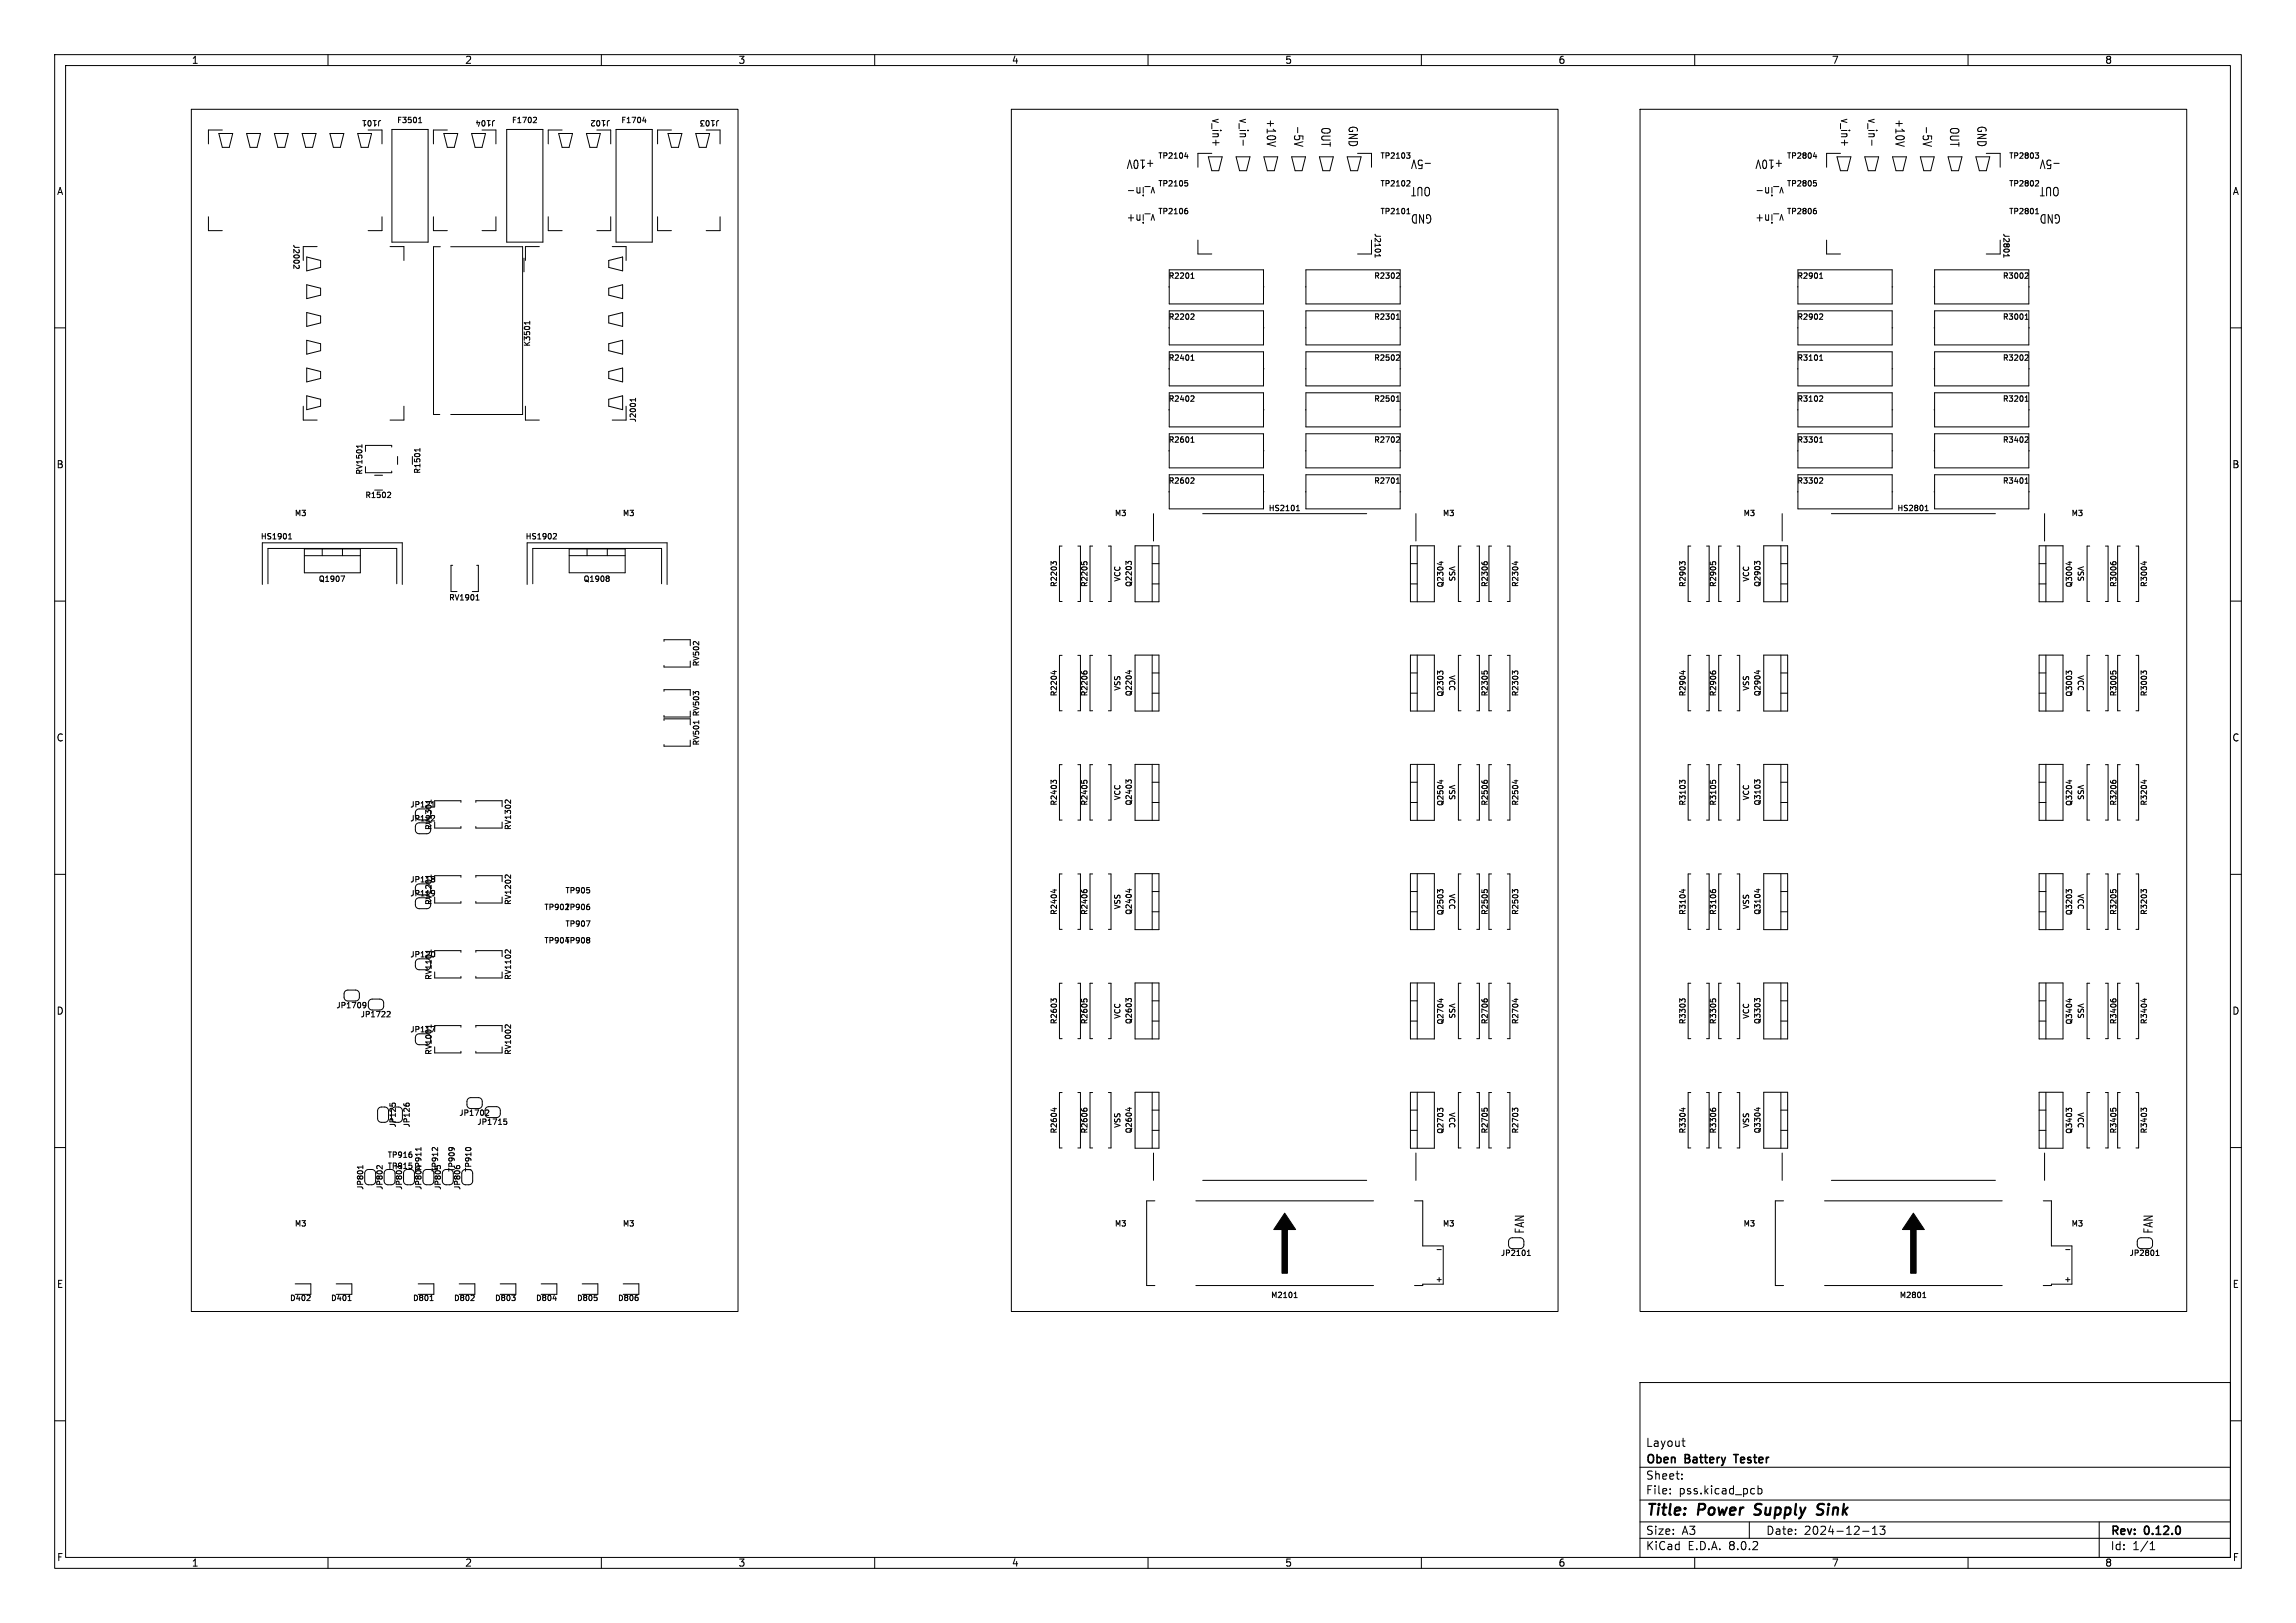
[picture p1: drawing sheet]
<svg xmlns="http://www.w3.org/2000/svg" width="420mm" height="297mm" viewBox="0 0 420 297" stroke-linecap="round" stroke-linejoin="round" font-family="sans-serif">
<defs><g id="words">
<g font-size="2.8">
<text x="301" y="277.9">Title:</text>
<text x="310.6" y="277.9">Power</text>
<text x="321.8" y="277.9">Supply</text>
<text x="334.1" y="277.9">Sink</text>
</g>
<g font-size="2.2">
<text x="221.5" y="21.5" transform="rotate(90 221.5 21.5)">v_in+</text>
<text x="226.5" y="21.5" transform="rotate(90 226.5 21.5)">v_in-</text>
<text x="231.5" y="21.7" transform="rotate(90 231.5 21.7)">+10V</text>
<text x="236.5" y="22.9" transform="rotate(90 236.5 22.9)">-5V</text>
<text x="241.5" y="23.2" transform="rotate(90 241.5 23.2)">OUT</text>
<text x="246.5" y="22.9" transform="rotate(90 246.5 22.9)">GND</text>
<text x="336.5" y="21.5" transform="rotate(90 336.5 21.5)">v_in+</text>
<text x="341.5" y="21.5" transform="rotate(90 341.5 21.5)">v_in-</text>
<text x="346.5" y="21.7" transform="rotate(90 346.5 21.7)">+10V</text>
<text x="351.5" y="22.9" transform="rotate(90 351.5 22.9)">-5V</text>
<text x="356.5" y="23.2" transform="rotate(90 356.5 23.2)">OUT</text>
<text x="361.5" y="22.9" transform="rotate(90 361.5 22.9)">GND</text>
<text x="211.3" y="29" transform="rotate(-180 211.3 29)">+10V</text>
<text x="262.1" y="29" transform="rotate(-180 262.1 29)">-5V</text>
<text x="326.3" y="29" transform="rotate(-180 326.3 29)">+10V</text>
<text x="377.1" y="29" transform="rotate(-180 377.1 29)">-5V</text>
<text x="211.5" y="34" transform="rotate(-180 211.5 34)">v_in-</text>
<text x="261.8" y="34" transform="rotate(-180 261.8 34)">OUT</text>
<text x="326.5" y="34" transform="rotate(-180 326.5 34)">v_in-</text>
<text x="376.8" y="34" transform="rotate(-180 376.8 34)">OUT</text>
<text x="211.5" y="39" transform="rotate(-180 211.5 39)">v_in+</text>
<text x="262.1" y="39" transform="rotate(-180 262.1 39)">GND</text>
<text x="326.5" y="39" transform="rotate(-180 326.5 39)">v_in+</text>
<text x="377.1" y="39" transform="rotate(-180 377.1 39)">GND</text>
<text x="279" y="225.9" transform="rotate(-90 279 225.9)">FAN</text>
<text x="394" y="225.9" transform="rotate(-90 394 225.9)">FAN</text>
</g>
<g font-size="2.1">
<text x="301" y="268.2">Oben</text>
<text x="301" y="265">Layout</text>
<text x="308.3" y="268.2">Battery</text>
<text x="318" y="268.2">Tester</text>
<text x="301" y="273.7">File:</text>
<text x="301" y="271">Sheet:</text>
<text x="307.1" y="273.7">pss.kicad_pcb</text>
<text x="301" y="281.1">Size:</text>
<text x="307.6" y="281.1">A3</text>
<text x="323" y="281.1">Date:</text>
<text x="330" y="281.1">2024-12-13</text>
<text x="386" y="281.3">Rev:</text>
<text x="392.4" y="281.3">0.12.0</text>
<text x="301" y="283.9">KiCad</text>
<text x="308.7" y="283.9">E.D.A.</text>
<text x="316.3" y="283.9">8.0.2</text>
<text x="386" y="283.9">Id:</text>
<text x="390.1" y="283.9">1/1</text>
</g>
<g font-size="1.8">
<text x="35" y="11.9">1</text>
<text x="85" y="11.9">2</text>
<text x="135" y="11.9">3</text>
<text x="185" y="11.9">4</text>
<text x="235" y="11.9">5</text>
<text x="285" y="11.9">6</text>
<text x="335" y="11.9">7</text>
<text x="385" y="11.9">8</text>
<text x="10.3" y="35.9">A</text>
<text x="408.3" y="35.9">A</text>
<text x="10.3" y="85.9">B</text>
<text x="408.2" y="85.9">B</text>
<text x="10.3" y="135.9">C</text>
<text x="408.2" y="135.9">C</text>
<text x="10.3" y="185.9">D</text>
<text x="408.2" y="185.9">D</text>
<text x="10.3" y="235.9">E</text>
<text x="408.3" y="235.9">E</text>
<text x="10.3" y="285.9">F</text>
<text x="35" y="286.9">1</text>
<text x="85" y="286.9">2</text>
<text x="135" y="286.9">3</text>
<text x="185" y="286.9">4</text>
<text x="235" y="286.9">5</text>
<text x="285" y="286.9">6</text>
<text x="335" y="286.9">7</text>
<text x="385" y="286.9">8</text>
<text x="408.3" y="285.9">F</text>
</g>
<g font-size="1.4">
<text x="69.8" y="21.9" transform="rotate(-180 69.8 21.9)">J101</text>
<text x="72.5" y="22.7">F3501</text>
<text x="90.7" y="21.9" transform="rotate(-180 90.7 21.9)">J104</text>
<text x="93.5" y="22.7">F1702</text>
<text x="111.7" y="21.9" transform="rotate(-180 111.7 21.9)">J102</text>
<text x="113.5" y="22.7">F1704</text>
<text x="131.7" y="21.9" transform="rotate(-180 131.7 21.9)">J103</text>
<text x="211.8" y="29.2">TP2104</text>
<text x="252.4" y="29.2">TP2103</text>
<text x="326.8" y="29.2">TP2804</text>
<text x="367.4" y="29.2">TP2803</text>
<text x="211.8" y="34.3">TP2105</text>
<text x="252.4" y="34.3">TP2102</text>
<text x="326.8" y="34.3">TP2805</text>
<text x="367.4" y="34.3">TP2802</text>
<text x="211.8" y="39.4">TP2106</text>
<text x="252.4" y="39.4">TP2101</text>
<text x="326.8" y="39.4">TP2806</text>
<text x="367.4" y="39.4">TP2801</text>
<text x="53.6" y="44.7" transform="rotate(90 53.6 44.7)">J2002</text>
<text x="251.4" y="42.7" transform="rotate(90 251.4 42.7)">J2101</text>
<text x="366.3" y="42.7" transform="rotate(90 366.3 42.7)">J2801</text>
<text x="213.7" y="51.2">R2201</text>
<text x="251.3" y="51.2">R2302</text>
<text x="328.7" y="51.2">R2901</text>
<text x="366.3" y="51.2">R3002</text>
<text x="213.7" y="58.7">R2202</text>
<text x="251.3" y="58.7">R2301</text>
<text x="328.7" y="58.7">R2902</text>
<text x="366.3" y="58.7">R3001</text>
<text x="97.2" y="63.5" transform="rotate(-90 97.2 63.5)">K3501</text>
<text x="213.7" y="66.2">R2401</text>
<text x="251.3" y="66.2">R2502</text>
<text x="328.7" y="66.2">R3101</text>
<text x="366.3" y="66.2">R3202</text>
<text x="116.4" y="77.3" transform="rotate(-90 116.4 77.3)">J2001</text>
<text x="213.7" y="73.7">R2402</text>
<text x="251.3" y="73.7">R2501</text>
<text x="328.7" y="73.7">R3102</text>
<text x="366.3" y="73.7">R3201</text>
<text x="213.7" y="81.2">R2601</text>
<text x="251.3" y="81.2">R2702</text>
<text x="328.7" y="81.2">R3301</text>
<text x="366.3" y="81.2">R3402</text>
<text x="66.5" y="87" transform="rotate(-90 66.5 87)">RV1501</text>
<text x="77.1" y="86.8" transform="rotate(-90 77.1 86.8)">R1501</text>
<text x="213.7" y="88.7">R2602</text>
<text x="251.3" y="88.7">R2701</text>
<text x="328.7" y="88.7">R3302</text>
<text x="366.3" y="88.7">R3401</text>
<text x="53.9" y="94.5">M3</text>
<text x="66.7" y="91.3">R1502</text>
<text x="113.9" y="94.5">M3</text>
<text x="203.9" y="94.5">M3</text>
<text x="232" y="93.7">HS2101</text>
<text x="263.9" y="94.5">M3</text>
<text x="318.9" y="94.5">M3</text>
<text x="347" y="93.7">HS2801</text>
<text x="378.9" y="94.5">M3</text>
<text x="47.6" y="98.9">HS1901</text>
<text x="96" y="98.9">HS1902</text>
<text x="58.2" y="106.7">Q1907</text>
<text x="106.6" y="106.7">Q1908</text>
<text x="193.5" y="107.5" transform="rotate(-90 193.5 107.5)">R2203</text>
<text x="199.1" y="107.5" transform="rotate(-90 199.1 107.5)">R2205</text>
<text x="205" y="106.6" transform="rotate(-90 205 106.6)">VCC</text>
<text x="207.2" y="107.5" transform="rotate(-90 207.2 107.5)">Q2203</text>
<text x="264.2" y="107.6" transform="rotate(-90 264.2 107.6)">Q2304</text>
<text x="265" y="103.5" transform="rotate(90 265 103.5)">VSS</text>
<text x="272.3" y="107.5" transform="rotate(-90 272.3 107.5)">R2306</text>
<text x="277.9" y="107.5" transform="rotate(-90 277.9 107.5)">R2304</text>
<text x="308.5" y="107.5" transform="rotate(-90 308.5 107.5)">R2903</text>
<text x="314.1" y="107.5" transform="rotate(-90 314.1 107.5)">R2905</text>
<text x="320" y="106.6" transform="rotate(-90 320 106.6)">VCC</text>
<text x="322.2" y="107.5" transform="rotate(-90 322.2 107.5)">Q2903</text>
<text x="379.2" y="107.6" transform="rotate(-90 379.2 107.6)">Q3004</text>
<text x="380" y="103.5" transform="rotate(90 380 103.5)">VSS</text>
<text x="387.3" y="107.5" transform="rotate(-90 387.3 107.5)">R3006</text>
<text x="392.9" y="107.5" transform="rotate(-90 392.9 107.5)">R3004</text>
<text x="82" y="110.1">RV1901</text>
<text x="128.1" y="122.1" transform="rotate(-90 128.1 122.1)">RV502</text>
<text x="265" y="123.4" transform="rotate(90 265 123.4)">VCC</text>
<text x="380" y="123.4" transform="rotate(90 380 123.4)">VCC</text>
<text x="128.1" y="131.2" transform="rotate(-90 128.1 131.2)">RV503</text>
<text x="193.5" y="127.5" transform="rotate(-90 193.5 127.5)">R2204</text>
<text x="199.1" y="127.5" transform="rotate(-90 199.1 127.5)">R2206</text>
<text x="205" y="126.5" transform="rotate(-90 205 126.5)">VSS</text>
<text x="207.2" y="127.5" transform="rotate(-90 207.2 127.5)">Q2204</text>
<text x="264.2" y="127.6" transform="rotate(-90 264.2 127.6)">Q2303</text>
<text x="272.3" y="127.5" transform="rotate(-90 272.3 127.5)">R2305</text>
<text x="277.9" y="127.5" transform="rotate(-90 277.9 127.5)">R2303</text>
<text x="308.5" y="127.5" transform="rotate(-90 308.5 127.5)">R2904</text>
<text x="314.1" y="127.5" transform="rotate(-90 314.1 127.5)">R2906</text>
<text x="320" y="126.5" transform="rotate(-90 320 126.5)">VSS</text>
<text x="322.2" y="127.5" transform="rotate(-90 322.2 127.5)">Q2904</text>
<text x="379.2" y="127.6" transform="rotate(-90 379.2 127.6)">Q3003</text>
<text x="387.3" y="127.5" transform="rotate(-90 387.3 127.5)">R3005</text>
<text x="392.9" y="127.5" transform="rotate(-90 392.9 127.5)">R3003</text>
<text x="128.1" y="136.5" transform="rotate(-90 128.1 136.5)">RV501</text>
<text x="265" y="143.5" transform="rotate(90 265 143.5)">VSS</text>
<text x="380" y="143.5" transform="rotate(90 380 143.5)">VSS</text>
<text x="74.9" y="148">JP121</text>
<text x="193.5" y="147.5" transform="rotate(-90 193.5 147.5)">R2403</text>
<text x="199.1" y="147.5" transform="rotate(-90 199.1 147.5)">R2405</text>
<text x="205" y="146.6" transform="rotate(-90 205 146.6)">VCC</text>
<text x="207.2" y="147.5" transform="rotate(-90 207.2 147.5)">Q2403</text>
<text x="264.2" y="147.6" transform="rotate(-90 264.2 147.6)">Q2504</text>
<text x="272.3" y="147.5" transform="rotate(-90 272.3 147.5)">R2506</text>
<text x="277.9" y="147.5" transform="rotate(-90 277.9 147.5)">R2504</text>
<text x="308.5" y="147.5" transform="rotate(-90 308.5 147.5)">R3103</text>
<text x="314.1" y="147.5" transform="rotate(-90 314.1 147.5)">R3105</text>
<text x="320" y="146.6" transform="rotate(-90 320 146.6)">VCC</text>
<text x="322.2" y="147.5" transform="rotate(-90 322.2 147.5)">Q3103</text>
<text x="379.2" y="147.6" transform="rotate(-90 379.2 147.6)">Q3204</text>
<text x="387.3" y="147.5" transform="rotate(-90 387.3 147.5)">R3206</text>
<text x="392.9" y="147.5" transform="rotate(-90 392.9 147.5)">R3204</text>
<text x="74.9" y="150.5">JP122</text>
<text x="79.1" y="152" transform="rotate(-90 79.1 152)">RV1301</text>
<text x="93.7" y="152" transform="rotate(-90 93.7 152)">RV1302</text>
<text x="74.9" y="161.7">JP118</text>
<text x="74.9" y="164.2">JP119</text>
<text x="79.1" y="165.7" transform="rotate(-90 79.1 165.7)">RV1201</text>
<text x="93.7" y="165.7" transform="rotate(-90 93.7 165.7)">RV1202</text>
<text x="99.5" y="166.7">TP902TP906</text>
<text x="103.3" y="163.7">TP905</text>
<text x="193.5" y="167.5" transform="rotate(-90 193.5 167.5)">R2404</text>
<text x="199.1" y="167.5" transform="rotate(-90 199.1 167.5)">R2406</text>
<text x="205" y="166.5" transform="rotate(-90 205 166.5)">VSS</text>
<text x="207.2" y="167.5" transform="rotate(-90 207.2 167.5)">Q2404</text>
<text x="264.2" y="167.6" transform="rotate(-90 264.2 167.6)">Q2503</text>
<text x="265" y="163.4" transform="rotate(90 265 163.4)">VCC</text>
<text x="272.3" y="167.5" transform="rotate(-90 272.3 167.5)">R2505</text>
<text x="277.9" y="167.5" transform="rotate(-90 277.9 167.5)">R2503</text>
<text x="308.5" y="167.5" transform="rotate(-90 308.5 167.5)">R3104</text>
<text x="314.1" y="167.5" transform="rotate(-90 314.1 167.5)">R3106</text>
<text x="320" y="166.5" transform="rotate(-90 320 166.5)">VSS</text>
<text x="322.2" y="167.5" transform="rotate(-90 322.2 167.5)">Q3104</text>
<text x="379.2" y="167.6" transform="rotate(-90 379.2 167.6)">Q3203</text>
<text x="380" y="163.4" transform="rotate(90 380 163.4)">VCC</text>
<text x="387.3" y="167.5" transform="rotate(-90 387.3 167.5)">R3205</text>
<text x="392.9" y="167.5" transform="rotate(-90 392.9 167.5)">R3203</text>
<text x="99.5" y="172.8">TP904TP908</text>
<text x="103.3" y="169.8">TP907</text>
<text x="74.9" y="175.4">JP120</text>
<text x="79.1" y="179.4" transform="rotate(-90 79.1 179.4)">RV1101</text>
<text x="93.7" y="179.4" transform="rotate(-90 93.7 179.4)">RV1102</text>
<text x="61.4" y="184.7">JP1709</text>
<text x="265" y="183.5" transform="rotate(90 265 183.5)">VSS</text>
<text x="380" y="183.5" transform="rotate(90 380 183.5)">VSS</text>
<text x="65.9" y="186.4">JP1722</text>
<text x="74.9" y="189.1">JP117</text>
<text x="193.5" y="187.5" transform="rotate(-90 193.5 187.5)">R2603</text>
<text x="199.1" y="187.5" transform="rotate(-90 199.1 187.5)">R2605</text>
<text x="205" y="186.6" transform="rotate(-90 205 186.6)">VCC</text>
<text x="207.2" y="187.5" transform="rotate(-90 207.2 187.5)">Q2603</text>
<text x="264.2" y="187.6" transform="rotate(-90 264.2 187.6)">Q2704</text>
<text x="272.3" y="187.5" transform="rotate(-90 272.3 187.5)">R2706</text>
<text x="277.9" y="187.5" transform="rotate(-90 277.9 187.5)">R2704</text>
<text x="308.5" y="187.5" transform="rotate(-90 308.5 187.5)">R3303</text>
<text x="314.1" y="187.5" transform="rotate(-90 314.1 187.5)">R3305</text>
<text x="320" y="186.6" transform="rotate(-90 320 186.6)">VCC</text>
<text x="322.2" y="187.5" transform="rotate(-90 322.2 187.5)">Q3303</text>
<text x="379.2" y="187.6" transform="rotate(-90 379.2 187.6)">Q3404</text>
<text x="387.3" y="187.5" transform="rotate(-90 387.3 187.5)">R3406</text>
<text x="392.9" y="187.5" transform="rotate(-90 392.9 187.5)">R3404</text>
<text x="79.1" y="193.1" transform="rotate(-90 79.1 193.1)">RV1001</text>
<text x="93.7" y="193.1" transform="rotate(-90 93.7 193.1)">RV1002</text>
<text x="265" y="203.4" transform="rotate(90 265 203.4)">VCC</text>
<text x="380" y="203.4" transform="rotate(90 380 203.4)">VCC</text>
<text x="72.6" y="206.4" transform="rotate(-90 72.6 206.4)">JP125</text>
<text x="75.1" y="206.4" transform="rotate(-90 75.1 206.4)">JP126</text>
<text x="83.9" y="204.4">JP1702</text>
<text x="87.2" y="206">JP1715</text>
<text x="193.5" y="207.5" transform="rotate(-90 193.5 207.5)">R2604</text>
<text x="199.1" y="207.5" transform="rotate(-90 199.1 207.5)">R2606</text>
<text x="205" y="206.5" transform="rotate(-90 205 206.5)">VSS</text>
<text x="207.2" y="207.5" transform="rotate(-90 207.2 207.5)">Q2604</text>
<text x="264.2" y="207.6" transform="rotate(-90 264.2 207.6)">Q2703</text>
<text x="272.3" y="207.5" transform="rotate(-90 272.3 207.5)">R2705</text>
<text x="277.9" y="207.5" transform="rotate(-90 277.9 207.5)">R2703</text>
<text x="308.5" y="207.5" transform="rotate(-90 308.5 207.5)">R3304</text>
<text x="314.1" y="207.5" transform="rotate(-90 314.1 207.5)">R3306</text>
<text x="320" y="206.5" transform="rotate(-90 320 206.5)">VSS</text>
<text x="322.2" y="207.5" transform="rotate(-90 322.2 207.5)">Q3304</text>
<text x="379.2" y="207.6" transform="rotate(-90 379.2 207.6)">Q3403</text>
<text x="387.3" y="207.5" transform="rotate(-90 387.3 207.5)">R3405</text>
<text x="392.9" y="207.5" transform="rotate(-90 392.9 207.5)">R3403</text>
<text x="70.8" y="212.1">TP916</text>
<text x="70.8" y="214.1">TP915</text>
<text x="77.3" y="214.5" transform="rotate(-90 77.3 214.5)">TP911</text>
<text x="80.3" y="214.5" transform="rotate(-90 80.3 214.5)">TP912</text>
<text x="83.4" y="214.5" transform="rotate(-90 83.4 214.5)">TP909</text>
<text x="86.4" y="214.5" transform="rotate(-90 86.4 214.5)">TP910</text>
<text x="66.6" y="217.8" transform="rotate(-90 66.6 217.8)">JP801</text>
<text x="70.2" y="217.8" transform="rotate(-90 70.2 217.8)">JP802</text>
<text x="73.7" y="217.8" transform="rotate(-90 73.7 217.8)">JP803</text>
<text x="77.3" y="217.8" transform="rotate(-90 77.3 217.8)">JP804</text>
<text x="80.8" y="217.8" transform="rotate(-90 80.8 217.8)">JP805</text>
<text x="84.4" y="217.8" transform="rotate(-90 84.4 217.8)">JP806</text>
<text x="53.9" y="224.5">M3</text>
<text x="113.9" y="224.5">M3</text>
<text x="203.9" y="224.5">M3</text>
<text x="263.9" y="224.5">M3</text>
<text x="318.9" y="224.5">M3</text>
<text x="378.9" y="224.5">M3</text>
<text x="263.9" y="233.6" transform="rotate(-180 263.9 233.6)">+</text>
<text x="274.4" y="230">JP2101</text>
<text x="378.9" y="233.6" transform="rotate(-180 378.9 233.6)">+</text>
<text x="389.4" y="230">JP2801</text>
<text x="52.9" y="238.3">D402</text>
<text x="60.4" y="238.3">D401</text>
<text x="75.4" y="238.3">D801</text>
<text x="82.9" y="238.3">D802</text>
<text x="90.4" y="238.3">D803</text>
<text x="97.9" y="238.3">D804</text>
<text x="105.4" y="238.3">D805</text>
<text x="112.9" y="238.3">D806</text>
<text x="232.5" y="237.7">M2101</text>
<text x="347.5" y="237.7">M2801</text>
</g>
</g></defs>
<g fill="none" stroke="#000" stroke-width=".18">
<path d="M10 10h400v277h-400zM12 12h396v273h-396zM35 20h100v220h-100zM60 10v2M110 10v2M160 10v2M185 20h100v220h-100zM210 10v2M260 10v2M300 20h100v220h-100zM310 10v2M360 10v2"/>
<path d="M38.1 39.7v2.5h2.6M40 24.4h2.6l-.7 2.6h-1.2zM40.7 23.8h-2.6v2.5M45.1 24.4h2.5l-.6 2.6h-1.3zM50.2 24.4h2.5l-.6 2.6h-1.3zM55.3 24.4h2.5l-.6 2.6h-1.3zM60.3 24.4h2.6l-.6 2.6h-1.3zM65.4 24.4h2.6l-.7 2.6h-1.2zM66.4 22.1h.5M67.3 23.8h2.6v2.5M69.9 39.7v2.5h-2.6M71.7 23.7h6.6v20.6h-6.6z"/>
<path d="M76.6 22.5h.5M76.7 21.7l.2-.2v1M79.3 39.7v2.5h2.5M81.2 24.4h2.5l-.6 2.6h-1.3zM81.8 23.8h-2.5v2.5M86.3 24.4h2.5l-.6 2.6h-1.3zM87.1 22.4h.7M88.2 23.8h2.5v2.5M90.7 39.7v2.5h-2.5M92.7 23.7h6.6v20.6h-6.6zM97.7 21.5h.3l.1 .2-.6 .8h.6M100.3 39.7v2.5h2.5"/>
<path d="M102.2 24.4h2.5l-.6 2.6h-1.3zM102.8 23.8h-2.5v2.5M107.3 24.4h2.5l-.6 2.6h-1.3zM108.2 22.1h.6M108.2 22.6v.4M109.2 23.8h2.5v2.5M111.7 39.7v2.5h-2.5M112.7 23.7h6.6v20.6h-6.6zM117.6 22.1h.6M118 21.8v.7M120.3 39.7v2.5h2.5M122.2 24.4h2.5l-.6 2.6h-1.3z"/>
<path d="M122.8 23.8h-2.5v2.5M127.3 24.4h2.5l-.6 2.6h-1.3zM128.2 22.2v.4M128.5 22.7l-.3 .4h.6M129.2 23.8h2.5v2.5M131.7 39.7v2.5h-2.5M206.4 39.9h1M206.4 34.9h1M206.6 29.3l-.4 1.6M216.7 28.6h.6M216.8 33h.4M216.8 33.4h.3l.2 .2-.1 .4h-.4"/>
<path d="M216.9 38.5l.4 .2-.1 .3-.3 .1M217 38.1h.2M217.2 28.3v.7M221 28.7h2.6l-.7 2.5h-1.2zM221.7 28.1h-2.6v2.5M222.4 25.6v1M226.1 28.7h2.6l-.7 2.5h-1.3zM227.4 25.6v1M231.2 28.7h2.5l-.6 2.5h-1.3zM231.8 26.4l1.5 .4M236.3 28.7h2.5l-.6 2.5h-1.3zM236.8 26.4l1.5 .4"/>
<path d="M241.4 28.7h2.5l-.6 2.5h-1.3zM246.4 28.7h2.6l-.7 2.5h-1.2zM248.3 28.1h2.6v2.5M257.3 28h.6l-.3 .3M257.3 39.1h.6M257.4 38.4l.2-.3v1M257.5 33h.2l.2 .2M257.7 28.3l.2 .2v.3l-.2 .2M257.9 33.5l-.6 .5h.6M258.6 29.3l-.4 1.6M321.4 39.9h1M321.4 34.9h1"/>
<path d="M321.6 29.3l-.4 1.6M331.7 28.6h.6M331.8 33h.4M331.8 33.4h.3l.2 .2-.1 .4h-.4M331.9 38.5l.4 .2-.1 .3-.3 .1M332 38.1h.2M332.2 28.3v.7M336 28.7h2.6l-.7 2.5h-1.2zM336.7 28.1h-2.6v2.5M337.4 25.6v1M341.1 28.7h2.5l-.6 2.5h-1.3zM342.4 25.6v1"/>
<path d="M346.2 28.7h2.5l-.6 2.5h-1.3zM346.8 26.4l1.5 .4M351.3 28.7h2.5l-.6 2.5h-1.3zM351.8 26.4l1.5 .4M356.3 28.7h2.6l-.6 2.5h-1.3zM361.4 28.7h2.6l-.7 2.5h-1.2zM363.3 28.1h2.6v2.5M372.3 28h.6l-.3 .3M372.3 39.1h.6M372.4 38.4l.2-.3v1M372.5 33h.2l.2 .2M372.7 28.3l.2 .2v.3l-.2 .2"/>
<path d="M372.9 33.5l-.6 .5h.6M373.6 29.3l-.4 1.6M10 60h2M54.7 48.7v.3l-.2 .1-.8-.6v.6M56.1 47l2.5 .7v1.2l-2.5 .7zM56.1 52.1l2.5 .6v1.3l-2.5 .6zM56.1 57.2l2.5 .6v1.3l-2.5 .6zM58 45.1h-2.5v2.6M71.3 45.1h2.6v2.6M80.5 45.2h-1.2v30.6h1.1M82.4 45.2h13.2v30.6h-13.2M95.8 47.3v2.4"/>
<path d="M96.9 58.8v.6M96.9 59.1h-1l.3 .3M98.7 45.1h-2.6v2.6M111.4 47.7l2.5-.7v2.6l-2.5-.7zM111.4 52.7l2.5-.6v2.5l-2.5-.6zM111.4 57.8l2.5-.6v2.5l-2.5-.6zM112 45.1h2.5v2.6M213.8 60h.1M213.8 52.5h.1M213.9 49.4h17.2v6.2h-17.2zM213.9 56.9h17.2v6.2h-17.2zM217.8 50.9h.6"/>
<path d="M217.9 50.2l.2-.3v1M218 57.4l.3 .1 .1 .2-.6 .7h.6M219.1 43.9v2.6h2.6M231.1 60h.1M231.1 52.5h.1M238.8 60h.1M238.8 52.5h.1M238.9 49.4h17.2v6.2h-17.2zM238.9 56.9h17.2v6.2h-17.2zM250.9 43.9v2.6h-2.6M251.5 46.5v.6M252.3 46.6l.2 .2h-1"/>
<path d="M255.4 58.4h.6M255.5 57.7l.2-.3v1M255.6 49.9l.3 .1 .1 .2-.6 .7h.6M256.1 60h.1M256.1 52.5h.1M328.8 60h.1M328.8 52.5h.1M328.9 49.4h17.2v6.2h-17.2zM328.9 56.9h17.2v6.2h-17.2zM332.8 50.9h.6M332.9 50.2l.2-.3v1M333 57.4l.3 .1 .1 .2-.6 .7h.6"/>
<path d="M334.1 43.9v2.6h2.6M346.1 60h.1M346.1 52.5h.1M353.8 60h.1M353.8 52.5h.1M353.9 49.4h17.2v6.2h-17.2zM353.9 56.9h17.2v6.2h-17.2zM365.9 43.9v2.6h-2.6M366.5 46.5v.6M367.3 46.6l.2 .2h-1M370.4 58.4h.6M370.5 57.7l.2-.3v1"/>
<path d="M370.6 49.9l.3 .1 .1 .2-.6 .7h.6M371.1 60h.1M371.1 52.5h.1M408 60h2M55.5 74.3v2.6h2.5M56.1 62.3l2.5 .6v1.3l-2.5 .6zM56.1 67.3l2.5 .7v1.3l-2.5 .6zM56.1 72.4l2.5 .7v1.2l-2.5 .7zM73.9 74.3v2.6h-2.6M96.1 74.3v2.6h2.6M111.4 62.9l2.5-.6v2.5l-2.5-.6zM111.4 68l2.5-.7v2.6l-2.5-.6z"/>
<path d="M111.4 73.1l2.5-.7v2.6l-2.5-.7zM114.5 74.3v2.6h-2.5M116.3 72.9v.5M116.3 73.2h-1l.2 .2M213.8 67.5h.1M213.8 75h.1M213.9 79.4h17.2v6.2h-17.2zM213.9 64.4h17.2v6.2h-17.2zM213.9 71.9h17.2v6.2h-17.2zM217.8 65.9h.6M217.9 65.2l.2-.3v1M218 72.4l.3 .1 .1 .2-.6 .7h.6"/>
<path d="M231.1 67.5h.1M231.1 75h.1M238.8 67.5h.1M238.8 75h.1M238.9 79.4h17.2v6.2h-17.2zM238.9 64.4h17.2v6.2h-17.2zM238.9 71.9h17.2v6.2h-17.2zM255.4 73.4h.6M255.5 72.7l.2-.3v1M255.6 79.9l.3 .1 .1 .2-.6 .7h.6M255.6 64.9l.3 .1 .1 .2-.6 .7h.6M256.1 67.5h.1"/>
<path d="M256.1 75h.1M328.8 67.5h.1M328.8 75h.1M328.9 64.4h17.2v6.2h-17.2zM328.9 71.9h17.2v6.2h-17.2zM328.9 79.4h17.2v6.2h-17.2zM332.8 65.9h.6M332.9 65.2l.2-.3v1M333 72.4l.3 .1 .1 .2-.6 .7h.6M346.1 67.5h.1M346.1 75h.1M353.8 67.5h.1"/>
<path d="M353.8 75h.1M353.9 79.4h17.2v6.2h-17.2zM353.9 64.4h17.2v6.2h-17.2zM353.9 71.9h17.2v6.2h-17.2zM370.4 73.4h.6M370.5 72.7l.2-.3v1M370.6 79.9l.3 .1 .1 .2-.6 .7h.6M370.6 64.9l.3 .1 .1 .2-.6 .7h.6M371.1 67.5h.1M371.1 75h.1M52.8 98.6h.5M52.8 97.9l.3-.3v1"/>
<path d="M66.2 81.4v.5M66.2 81.7h-1h.1M68.5 87h1.5M68.5 89.7h1.5M71 90.1h.4l.1 .2-.7 .8h.7M71.7 81.8v-.3h-4.8v1.1M71.7 86.2v.3h-4.8M72.7 83.5v1.5M75.4 83.5v1.5M76.8 82v.6M76.8 82.3h-1l.3 .2M101.4 97.6l.3 .1 .1 .2-.6 .7h.6"/>
<path d="M194.3 99.9h-.5v10.2h.5M197.2 99.9h.4v10.2h-.4M199.9 99.9h-.5v10.2h.5M202.7 99.9h.5v10.2h-.5M207.6 99.9h4.4v10.2h-4.4zM210.8 99.9v10.2M211 94v5M213.8 82.5h.1M213.8 90h.1M213.9 86.9h17.2v6.2h-17.2zM217.8 80.9h.6M217.9 80.2l.2-.3v1"/>
<path d="M218 87.4l.3 .1 .1 .2-.6 .7h.6M220 94h30M231.1 82.5h.1M231.1 90h.1M237.1 93.5h.6M237.1 92.7l.3-.2v1M238.8 82.5h.1M238.8 90h.1M238.9 86.9h17.2v6.2h-17.2zM255.4 88.4h.6M255.5 87.7l.2-.3v1M256.1 82.5h.1"/>
<path d="M256.1 90h.1M258 99.9h4.4v10.2h-4.4zM259 94v5M259.2 99.9v10.2M267.3 99.9h-.5v10.2h.5M270.1 99.9h.5v10.2h-.5M272.8 99.9h-.4v10.2h.4M275.7 99.9h.5v10.2h-.5M309.3 99.9h-.5v10.2h.5M312.2 99.9h.4v10.2h-.4M314.9 99.9h-.5v10.2h.5M317.7 99.9h.5v10.2h-.5"/>
<path d="M322.6 99.9h4.4v10.2h-4.4zM325.8 99.9v10.2M326 94v5M328.8 82.5h.1M328.8 90h.1M328.9 86.9h17.2v6.2h-17.2zM332.8 80.9h.6M332.9 80.2l.2-.3v1M333 87.4l.3 .1 .1 .2-.6 .7h.6M335 94h30M346.1 82.5h.1M346.1 90h.1"/>
<path d="M352.1 93.5h.6M352.1 92.7l.3-.2v1M353.8 82.5h.1M353.8 90h.1M353.9 86.9h17.2v6.2h-17.2zM370.4 88.4h.6M370.5 87.7l.2-.3v1M371.1 82.5h.1M371.1 90h.1M373 99.9h4.4v10.2h-4.4zM374 94v5M374.2 99.9v10.2"/>
<path d="M382.3 99.9h-.5v10.2h.5M385.1 99.9h.5v10.2h-.5M387.8 99.9h-.4v10.2h.4M390.7 99.9h.5v10.2h-.5M10 110h2M48 107v-7.7h25.6v7.7M49 106.8v-6.4h23.6v6.4M55.7 101.7h10.2M55.7 100.4h10.2v4.4h-10.2zM58.9 100.4v1.3M62.4 105.4h.6l-.4 1M62.6 100.4v1.3"/>
<path d="M82.8 103.5h-.3v4.8h1.1M87.1 109.8h.5M87.2 103.5h.3v4.8h-1.1M87.3 108.9l.1-.1v1M96.4 107v-7.7h25.6v7.7M97.5 106.8v-6.4h23.5v6.4M104.1 100.4h10.3v4.4h-10.3zM104.1 101.7h10.3M107.4 100.4v1.3M111.1 100.4v1.3M111.2 105.4l.2 .2-.2 .2 .2 .4-.2 .2M121.5 117.4v-.3h4.8v1.1"/>
<path d="M193.3 103.3v-.3l-.2-.2h-.4l-.1 .3-.3-.3v.6M194.3 119.9h-.5v10.2h.5M197.2 119.9h.4v10.2h-.4M197.8 102.8v.5M198.2 103.2v-.2l.2-.2h.3l.1 .4M199.9 119.9h-.5v10.2h.5M202.7 119.9h.5v10.2h-.5M206.3 102.9l.2-.2h.3l.2 .2M206.3 103.1l-.3-.4v.6M207.6 119.9h4.4v10.2h-4.4zM210.8 103.1h1.2M210.8 106.9h1.2"/>
<path d="M210.8 119.9v10.2M258 119.9h4.4v10.2h-4.4zM258 103.1h1.2M258 106.8h1.2M259.2 119.9v10.2M263.3 102.9h.7M263.6 102.8v.6M267.3 119.9h-.5v10.2h.5M270.1 119.9h.5v10.2h-.5M271.1 102.9v.2M271.4 103.2l.2-.4h.4l.1 .4M272.8 119.9h-.4v10.2h.4"/>
<path d="M275.7 119.9h.5v10.2h-.5M277 102.9h.7M277.3 102.7v.7M308.3 103.3v-.3l-.2-.2h-.4l-.1 .3-.3-.3v.6M309.3 119.9h-.5v10.2h.5M312.2 119.9h.4v10.2h-.4M312.8 102.8v.5M313.2 103.2v-.2l.2-.2h.3l.1 .4M314.9 119.9h-.5v10.2h.5M317.7 119.9h.5v10.2h-.5M321.3 103.1l-.3-.4v.6M321.3 102.9l.2-.2h.3l.2 .2"/>
<path d="M322.6 119.9h4.4v10.2h-4.4zM325.8 119.9v10.2M325.8 103.1h1.2M325.8 106.9h1.2M373 119.9h4.4v10.2h-4.4zM373 103.1h1.2M373 106.8h1.2M374.2 119.9v10.2M378.3 102.9h.7M378.6 102.8v.6M382.3 119.9h-.5v10.2h.5M385.1 119.9h.5v10.2h-.5"/>
<path d="M386.1 102.9v.2M386.4 103.2l.2-.4h.4l.1 .4M387.8 119.9h-.4v10.2h.4M390.7 119.9h.5v10.2h-.5M392 102.9h.7M392.3 102.7v.7M408 110h2M121.5 126.5v-.3h4.8v1.1M121.5 131.8v-.3h4.8v1.1M126.3 121v1.1h-4.8v-.3M126.3 130.1v1.1h-4.8v-.3M126.3 135.4v1.1h-4.8v-.3"/>
<path d="M127.8 131.9v.6M192.6 122.9h.7M192.9 122.7v.7M194.3 139.9h-.5v10.2h.5M197.2 139.9h.4v10.2h-.4M197.8 122.9v.2M198.2 123.2l.2-.4h.3l.1 .4M199.9 139.9h-.5v10.2h.5M202.7 139.9h.5v10.2h-.5M206.3 122.8h.7M206.6 122.7v.6M207.6 139.9h4.4v10.2h-4.4z"/>
<path d="M210.8 139.9v10.2M210.8 123.2h1.2M210.8 126.9h1.2M258 139.9h4.4v10.2h-4.4zM258 123.1h1.2M258 126.8h1.2M259.2 139.9v10.2M263.3 123l.2-.2h.3l.2 .2M263.3 123.1l-.3-.3v.6M267.3 139.9h-.5v10.2h.5M270.1 139.9h.5v10.2h-.5M271.1 122.8v.5"/>
<path d="M271.4 123.2v-.2l.2-.2 .4 .1 .1 .3M272.8 139.9h-.4v10.2h.4M275.7 139.9h.5v10.2h-.5M277.7 123.3v-.3l-.2-.2h-.4l-.1 .3-.3-.3v.6M307.6 122.9h.7M307.9 122.7v.7M309.3 139.9h-.5v10.2h.5M312.2 139.9h.4v10.2h-.4M312.8 122.9v.2M313.2 123.2l.2-.4h.3l.1 .4M314.9 139.9h-.5v10.2h.5M317.7 139.9h.5v10.2h-.5"/>
<path d="M321.3 122.8h.7M321.6 122.7v.6M322.6 139.9h4.4v10.2h-4.4zM325.8 139.9v10.2M325.8 123.2h1.2M325.8 126.9h1.2M373 139.9h4.4v10.2h-4.4zM373 123.1h1.2M373 126.8h1.2M374.2 139.9v10.2M378.3 123l.2-.2h.3l.2 .2M378.3 123.1l-.3-.3v.6"/>
<path d="M382.3 139.9h-.5v10.2h.5M385.1 139.9h.5v10.2h-.5M386.1 122.8v.5M386.4 123.2v-.2l.2-.2 .4 .1 .1 .3M387.8 139.9h-.4v10.2h.4M390.7 139.9h.5v10.2h-.5M392.7 123.3v-.3l-.2-.2h-.4l-.1 .3-.3-.3v.6M10 160h2M76.7 148a.7 .7 0 0 0-.7 .7v.6M76.7 150.6a.7 .7 0 0 0-.7 .7v.6a.7 .7 0 0 0 .7 .7h1.4a.7 .7 0 0 0 .7-.7M78.9 146.4v.6M79.1 146.8l.1-.1v1"/>
<path d="M84.3 146.8v-.3h-4.8v1.1M84.3 151.2v.3h-4.8M87 146.8v-.3h4.8v1.1M91.8 150.4v1.1h-4.8v-.3M93.4 146.4v.6l-.6-.6h-.2l-.2 .2M193.3 143.3v-.3l-.2-.2h-.4l-.1 .3-.3-.3v.6M194.3 159.9h-.5v10.2h.5M197.2 159.9h.4v10.2h-.4M197.8 142.8v.5M198.2 143.2v-.2l.2-.2h.3l.1 .4M199.9 159.9h-.5v10.2h.5M202.7 159.9h.5v10.2h-.5"/>
<path d="M206.3 143.1l-.3-.4v.6M206.3 142.9l.2-.2h.3l.2 .2M207.6 159.9h4.4v10.2h-4.4zM210.8 143.2h1.2M210.8 146.9h1.2M210.8 159.9v10.2M258 159.9h4.4v10.2h-4.4zM258 143.1h1.2M258 146.9h1.2M259.2 159.9v10.2M263.3 142.9h.7M263.6 142.8v.6"/>
<path d="M267.3 159.9h-.5v10.2h.5M270.1 159.9h.5v10.2h-.5M271.1 142.9v.2M271.4 143.2l.2-.4h.4l.1 .4M272.8 159.9h-.4v10.2h.4M275.7 159.9h.5v10.2h-.5M277 142.9h.7M277.3 142.7v.7M308.3 143.3v-.3l-.2-.2h-.4l-.1 .3-.3-.3v.6M309.3 159.9h-.5v10.2h.5M312.2 159.9h.4v10.2h-.4M312.8 142.8v.5"/>
<path d="M313.2 143.2v-.2l.2-.2h.3l.1 .4M314.9 159.9h-.5v10.2h.5M317.7 159.9h.5v10.2h-.5M321.3 143.1l-.3-.4v.6M321.3 142.9l.2-.2h.3l.2 .2M322.6 159.9h4.4v10.2h-4.4zM325.8 159.9v10.2M325.8 143.2h1.2M325.8 146.9h1.2M373 159.9h4.4v10.2h-4.4zM373 143.1h1.2M373 146.9h1.2"/>
<path d="M374.2 159.9v10.2M378.3 142.9h.7M378.6 142.8v.6M382.3 159.9h-.5v10.2h.5M385.1 159.9h.5v10.2h-.5M386.1 142.9v.2M386.4 143.2l.2-.4h.4l.1 .4M387.8 159.9h-.4v10.2h.4M390.7 159.9h.5v10.2h-.5M392 142.9h.7M392.3 142.7v.7M408 160h2"/>
<path d="M76.7 175.5a.7 .7 0 0 0-.7 .7v.6a.7 .7 0 0 0 .7 .7h1.4M76.7 164.3a.7 .7 0 0 0-.7 .7v.6a.7 .7 0 0 0 .7 .7h1.4a.7 .7 0 0 0 .7-.7M76.7 161.7a.7 .7 0 0 0-.7 .7v.6M78.9 160.1v.6M78.9 173.8v.6M79.3 174.1l.1 .1M79.3 160.4l.2 .1M84.3 160.5v-.3h-4.8v1.1M84.3 174.3v-.3h-4.8v1.1M84.3 164.9v.3h-4.8M84.3 178.7v.3h-4.8M87 160.5v-.3h4.8v1.1"/>
<path d="M87 174.3v-.3h4.8v1.1M91.8 164.1v1.1h-4.8v-.3M91.8 177.9v1.1h-4.8v-.3M93.4 160.1v.6l-.6-.5-.2-.1-.2 .2M93.4 173.8v.6l-.6-.5-.2-.1-.2 .2M107.3 168.5h.6l-.4 1M107.8 165.9v.5M107.8 162.9v.4M107.8 171.7v.2M107.8 172.1v.4M192.6 162.9h.7M192.9 162.7v.7"/>
<path d="M194.3 179.9h-.5v10.2h.5M197.2 179.9h.4v10.2h-.4M197.8 162.9v.2M198.2 163.2l.2-.4h.3l.1 .4M199.9 179.9h-.5v10.2h.5M202.7 179.9h.5v10.2h-.5M206.3 162.8h.7M206.6 162.7v.6M207.6 179.9h4.4v10.2h-4.4zM210.8 163.2h1.2M210.8 166.9h1.2M210.8 179.9v10.2"/>
<path d="M258 179.9h4.4v10.2h-4.4zM258 163.1h1.2M258 166.9h1.2M259.2 179.9v10.2M263.3 163l.2-.2h.3l.2 .2M263.3 163.1l-.3-.3v.6M267.3 179.9h-.5v10.2h.5M270.1 179.9h.5v10.2h-.5M271.1 162.8v.5M271.4 163.2v-.2l.2-.2 .4 .1 .1 .3M272.8 179.9h-.4v10.2h.4M275.7 179.9h.5v10.2h-.5"/>
<path d="M277.7 163.3v-.3l-.2-.2h-.4l-.1 .3-.3-.3v.6M307.6 162.9h.7M307.9 162.7v.7M309.3 179.9h-.5v10.2h.5M312.2 179.9h.4v10.2h-.4M312.8 162.9v.2M313.2 163.2l.2-.4h.3l.1 .4M314.9 179.9h-.5v10.2h.5M317.7 179.9h.5v10.2h-.5M321.3 162.8h.7M321.6 162.7v.6M322.6 179.9h4.4v10.2h-4.4z"/>
<path d="M325.8 163.2h1.2M325.8 166.9h1.2M325.8 179.9v10.2M373 179.9h4.4v10.2h-4.4zM373 163.1h1.2M373 166.9h1.2M374.2 179.9v10.2M378.3 163l.2-.2h.3l.2 .2M378.3 163.1l-.3-.3v.6M382.3 179.9h-.5v10.2h.5M385.1 179.9h.5v10.2h-.5M386.1 162.8v.5"/>
<path d="M386.4 163.2v-.2l.2-.2 .4 .1 .1 .3M387.8 179.9h-.4v10.2h.4M390.7 179.9h.5v10.2h-.5M392.7 163.3v-.3l-.2-.2h-.4l-.1 .3-.3-.3v.6M63.1 181.4l.5-.2h1.4a.7 .7 0 0 1 .7 .7v.6a.7 .7 0 0 1-.7 .7h-1.4a.7 .7 0 0 1-.7-.7v-.7zM66.6 183.4l.3 .1v.5l-.2 .4h-.2M66.9 183.9l-.3 .2M67.6 183l.4-.2h1.5a.7 .7 0 0 1 .7 .7v.6a.7 .7 0 0 1-.7 .7h-1.4a.7 .7 0 0 1-.7-.7v-.7zM70.9 185.1h.4l.1 .3-.6 .7h.6M76.7 189.2a.7 .7 0 0 0-.7 .7v.6a.7 .7 0 0 0 .7 .7h1.4M78.9 187.5v.6M78.9 187.8h.6l-.4 1"/>
<path d="M84.3 188v-.3h-4.8v1.1M84.3 192.4v.3h-4.8M87 188v-.3h4.8v1.1M91.8 191.6v1.1h-4.8v-.3M93.4 187.5v.7l-.6-.6-.2-.1-.2 .2M193.3 183.3v-.3l-.2-.2h-.4l-.1 .3-.3-.3v.6M194.3 199.9h-.5v10.2h.5M197.2 199.9h.4v10.2h-.4M197.8 182.8v.5M198.2 183.2v-.2l.2-.2h.3l.1 .4M199.9 199.9h-.5v10.2h.5M202.7 199.9h.5v10.2h-.5"/>
<path d="M206.3 183.1l-.3-.4v.6M206.3 182.9l.2-.2h.3l.2 .2M207.6 199.9h4.4v10.2h-4.4zM210.8 183.2h1.2M210.8 186.9h1.2M210.8 199.9v10.2M258 183.1h1.2M258 186.9h1.2M258 199.9h4.4v10.2h-4.4zM259.2 199.9v10.2M263.3 182.9h.7M263.6 182.8v.6"/>
<path d="M267.3 199.9h-.5v10.2h.5M270.1 199.9h.5v10.2h-.5M271.1 182.9v.2M271.4 183.2l.2-.4h.4l.1 .4M272.8 199.9h-.4v10.2h.4M275.7 199.9h.5v10.2h-.5M277 182.9h.7M277.3 182.7v.7M308.3 183.3v-.3l-.2-.2h-.4l-.1 .3-.3-.3v.6M309.3 199.9h-.5v10.2h.5M312.2 199.9h.4v10.2h-.4M312.8 182.8v.5"/>
<path d="M313.2 183.2v-.2l.2-.2h.3l.1 .4M314.9 199.9h-.5v10.2h.5M317.7 199.9h.5v10.2h-.5M321.3 183.1l-.3-.4v.6M321.3 182.9l.2-.2h.3l.2 .2M322.6 199.9h4.4v10.2h-4.4zM325.8 183.2h1.2M325.8 186.9h1.2M325.8 199.9v10.2M373 183.1h1.2M373 186.9h1.2M373 199.9h4.4v10.2h-4.4z"/>
<path d="M374.2 199.9v10.2M378.3 182.9h.7M378.6 182.8v.6M382.3 199.9h-.5v10.2h.5M385.1 199.9h.5v10.2h-.5M386.1 182.9v.2M386.4 183.2l.2-.4h.4l.1 .4M387.8 199.9h-.4v10.2h.4M390.7 199.9h.5v10.2h-.5M392 182.9h.7M392.3 182.7v.7M10 210h2"/>
<path d="M66.4 213.3v.6M66.4 213.6h-1l.2 .2M66.7 214.7a.7 .7 0 0 1 .7-.7h.6a.7 .7 0 0 1 .7 .7M66.7 216.1a.7 .7 0 0 0 .7 .7h.6a.7 .7 0 0 0 .7-.7M69.3 202.8l.3-.2h.8a.7 .7 0 0 1 .7 .7v1.4a.7 .7 0 0 1-.7 .7h-.6a.7 .7 0 0 1-.7-.7v-1.5zM69.9 213.3v.6l-.6-.6h-.2l-.2 .2M70.3 216.1a.7 .7 0 0 0 .7 .7h.6a.7 .7 0 0 0 .7-.7M71 214a.7 .7 0 0 0-.7 .7M71.3 201.9v.5M71.6 214a.7 .7 0 0 1 .7 .7M71.7 202.1l.2-.2h.2l.2 .2M72.9 202.6a.7 .7 0 0 1 .7 .7v1.4a.7 .7 0 0 1-.7 .7"/>
<path d="M73.8 216.1a.7 .7 0 0 0 .7 .7h.6a.7 .7 0 0 0 .7-.7M73.9 202v.1M74.2 202.1l.2-.2h.3l.2 .2M74.5 214a.7 .7 0 0 0-.7 .7M75.1 214a.7 .7 0 0 1 .7 .7M75.3 211.3v.4M75.3 213.3v.4M77 210v.6M77.4 214.7a.7 .7 0 0 1 .7-.7h.6a.7 .7 0 0 1 .7 .7M77.4 216.1a.7 .7 0 0 0 .7 .7h.6a.7 .7 0 0 0 .7-.7M79.1 210h.4M80.1 210v.6"/>
<path d="M80.9 216.1a.7 .7 0 0 0 .7 .7h.6a.7 .7 0 0 0 .7-.7M82.2 210h.7M82.2 214h-.6a.7 .7 0 0 0-.7 .7M82.5 210h.1M83.7 213.3h.2l.2 .2M85.2 214a.7 .7 0 0 0-.7 .7M85.3 210h.7M85.6 201.1l.5-.2h1.4a.7 .7 0 0 1 .7 .7v.6a.7 .7 0 0 1-.7 .7h-1.4a.7 .7 0 0 1-.7-.7v-.8zM86.5 214.7v1.4a.7 .7 0 0 1-.7 .7h-.6a.7 .7 0 0 1-.7-.7M88.7 203.2a.7 .7 0 0 1 .7-.7h1.4a.7 .7 0 0 1 .7 .7v.6a.7 .7 0 0 1-.7 .7h-1.4a.7 .7 0 0 1-.7-.7M89 203.1l.3 .1 .1 .2-.6 .7h.6M92.2 204.8h.5"/>
<path d="M92.3 205.2h.2l.2 .1-.1 .4-.3 .1M192.6 202.9h.7M192.9 202.7v.7M197.8 202.9v.2M198.2 203.2l.2-.4h.3l.1 .4M206.3 202.8h.7M206.6 202.7v.6M210.8 203.1h1.2M210.8 206.9h1.2M211 211v5M211.3 219.7h-1.6v15.5h1.6M218.7 219.7h32.5"/>
<path d="M220 216h30M258 203.1h1.2M258 206.8h1.2M258.7 219.7h1.6v8.3h3.7v7h-3.7v.2h-1.6M259 211v5M263.3 203.1l-.3-.3v.6M263.3 203l.2-.2h.3l.2 .2M271.1 202.8v.5M271.4 203.2v-.2l.2-.2 .4 .1 .1 .3M277.7 203.3v-.3l-.2-.2h-.4l-.1 .3-.3-.3v.6M307.6 202.9h.7M307.9 202.7v.7"/>
<path d="M312.8 202.9v.2M313.2 203.2l.2-.4h.3l.1 .4M321.3 202.8h.7M321.6 202.7v.6M325.8 203.1h1.2M325.8 206.9h1.2M326 211v5M326.3 219.7h-1.6v15.5h1.6M333.8 219.7h32.5M335 216h30M373 203.1h1.2M373 206.8h1.2"/>
<path d="M373.8 219.7h1.4v8.3h3.8v7h-3.8v.2h-1.4M374 211v5M378.3 203l.2-.2h.3l.2 .2M378.3 203.1l-.3-.3v.6M386.1 202.8v.5M386.4 203.2v-.2l.2-.2 .4 .1 .1 .3M392.7 203.3v-.3l-.2-.2h-.4l-.1 .3-.3-.3v.6M408 210h2M54 234.9h2.9v2h-2.9M56.1 238h.6M56.7 237.1v.3M61.5 234.9h2.9v2h-2.9"/>
<path d="M63.7 238h.5M76.5 234.9h2.9v2h-2.9M78.7 238h.5M84 234.9h2.9v2h-2.9M86.1 238h.6M86.7 237.1v.3M91.5 234.9h2.9v2h-2.9M93.6 237h.6l-.3 .4M94.2 237.5v.4M99 234.9h2.9v2h-2.9M101.2 237.7h.6M106.5 234.9h2.9v2h-2.9"/>
<path d="M109.2 237.5v.4M114 234.9h2.9v2h-2.9M116.7 237.5v.4M218.7 235.2h32.5M236.7 237.5h.6M236.9 236.6l.1-.1v1M262.9 228.7h.7M276.2 226.7l.4-.2h1.5a.7 .7 0 0 1 .6 .7v.6a.7 .7 0 0 1-.6 .7h-1.5a.7 .7 0 0 1-.6-.7v-.7zM279.4 229.8h.5M279.4 229l.3-.2v1M333.8 235.2h32.5M351.7 237.5h.6"/>
<path d="M351.9 236.6l.1-.1v1M377.9 228.7h.7M391.2 226.7l.4-.2h1.4a.7 .7 0 0 1 .8 .7v.6a.7 .7 0 0 1-.8 .7h-1.3a.7 .7 0 0 1-.8-.7l.1-.7zM394.4 229.8h.5M394.4 229l.3-.2v1M10 260h2M300 253h108v32h-108zM408 260h2M300 278.5h108M300 274.5h108M300 268.5h108M305.5 273.2v.2"/>
<path d="M305.5 272.5v.1M307.7 270.5v.2M307.7 269.8v.1M307.7 263.7h.5M307.9 264.6l.3 .1M320 278.5v3M321.6 271.9v1.5M321.6 272.5l.4-.1 .3 .3v.4l-.1 .2h-.6M342.5 279.7l.4-.4v1.5M343.9 279.3h.9l-.5 .6 .4 .1v.6l-.2 .2h-.4l-.2-.2M384 278.5v6.5M60 285v2"/>
<path d="M110 285v2M160 285v2M210 285v2M260 285v2M300 281.5h108M310 285v2M340.7 280.2h1.2M342.5 280.8h.9M360 285v2M393.3 283.6h.9M393.3 282.5l.4-.4v1.5"/>
</g>
<path d="M320.9 277.1l.2 .1M321.2 275.4l-.1 .2v.4M333.4 277a.85 .85 0 0 1-1.1 .1M333.4 275.2l-.7 .1a.46 .46 0 0 0-.2 .5 .46 .46 0 0 0 .3 .4l.5 .1" fill="none" stroke="#000" stroke-width=".4"/>
<path d="M317.1 266.2h.9" fill="none" stroke="#000" stroke-width=".3"/>
<path d="M235 222l2 3h-1.5v8h-1v-8h-1.5zM350 222l2 3h-1.5v8h-1v-8h-1.5z" fill="#000" stroke="#000" stroke-width=".18"/>
<g fill="#fff" stroke="#fff" stroke-width=".18">
<circle cx="327.3" cy="82.5" r=".18"/>
<circle cx="347.7" cy="82.5" r=".18"/>
<circle cx="327.3" cy="52.5" r=".18"/>
<circle cx="347.7" cy="52.5" r=".18"/>
<circle cx="310.7" cy="191.3" r=".18"/>
<circle cx="310.7" cy="178.6" r=".18"/>
<circle cx="274.3" cy="118.7" r=".18"/>
<circle cx="274.3" cy="131.4" r=".18"/>
<circle cx="316.3" cy="158.7" r=".18"/>
<circle cx="316.3" cy="171.4" r=".18"/>
<circle cx="66.7" cy="39.7" r=".18"/>
<circle cx="66.7" cy="31" r=".18"/>
<circle cx="61.6" cy="39.7" r=".18"/>
<circle cx="61.6" cy="31" r=".18"/>
<circle cx="56.5" cy="39.7" r=".18"/>
<circle cx="56.5" cy="31" r=".18"/>
<circle cx="51.5" cy="39.7" r=".18"/>
<circle cx="51.5" cy="31" r=".18"/>
<circle cx="46.4" cy="39.7" r=".18"/>
<circle cx="46.4" cy="31" r=".18"/>
<circle cx="41.3" cy="39.7" r=".18"/>
<circle cx="41.3" cy="31" r=".18"/>
<circle cx="372.7" cy="90" r=".17"/>
<circle cx="352.3" cy="90" r=".17"/>
<circle cx="268.7" cy="198.7" r=".18"/>
<circle cx="268.7" cy="211.4" r=".18"/>
<circle cx="217.2" cy="115" r=".17"/>
<circle cx="217.2" cy="155" r=".17"/>
<circle cx="217.2" cy="195" r=".17"/>
<circle cx="252.8" cy="115" r=".17"/>
<circle cx="252.8" cy="155" r=".17"/>
<circle cx="252.8" cy="195" r=".17"/>
<circle cx="320" cy="90" r=".18"/>
<circle cx="327.3" cy="67.5" r=".18"/>
<circle cx="347.7" cy="67.5" r=".18"/>
<circle cx="55" cy="220" r=".18"/>
<circle cx="376" cy="187.5" r=".17"/>
<circle cx="376" cy="185" r=".17"/>
<circle cx="376" cy="182.5" r=".17"/>
<circle cx="212.3" cy="75" r=".17"/>
<circle cx="232.7" cy="75" r=".17"/>
<circle cx="71.3" cy="48.3" r=".17"/>
<circle cx="62.6" cy="48.3" r=".17"/>
<circle cx="71.3" cy="53.4" r=".17"/>
<circle cx="62.6" cy="53.4" r=".17"/>
<circle cx="71.3" cy="58.5" r=".17"/>
<circle cx="62.6" cy="58.5" r=".17"/>
<circle cx="71.3" cy="63.5" r=".17"/>
<circle cx="62.6" cy="63.5" r=".17"/>
<circle cx="71.3" cy="68.6" r=".17"/>
<circle cx="62.6" cy="68.6" r=".17"/>
<circle cx="71.3" cy="73.7" r=".17"/>
<circle cx="62.6" cy="73.7" r=".17"/>
<circle cx="247.7" cy="43.9" r=".17"/>
<circle cx="247.7" cy="35.2" r=".18"/>
<circle cx="242.6" cy="43.9" r=".17"/>
<circle cx="242.6" cy="35.2" r=".18"/>
<circle cx="237.5" cy="43.9" r=".17"/>
<circle cx="237.5" cy="35.2" r=".18"/>
<circle cx="232.5" cy="43.9" r=".17"/>
<circle cx="232.5" cy="35.2" r=".18"/>
<circle cx="227.4" cy="43.9" r=".17"/>
<circle cx="227.4" cy="35.2" r=".18"/>
<circle cx="222.3" cy="43.9" r=".17"/>
<circle cx="222.3" cy="35.2" r=".18"/>
<circle cx="201.3" cy="191.3" r=".18"/>
<circle cx="201.3" cy="178.6" r=".18"/>
<circle cx="383.7" cy="151.4" r=".18"/>
<circle cx="383.7" cy="138.7" r=".18"/>
<circle cx="55" cy="90" r=".18"/>
<circle cx="268.7" cy="158.7" r=".18"/>
<circle cx="268.7" cy="171.4" r=".18"/>
<circle cx="265" cy="90" r=".18"/>
<circle cx="115" cy="90" r=".17"/>
<circle cx="257.7" cy="90" r=".18"/>
<circle cx="237.3" cy="90" r=".18"/>
<circle cx="212.3" cy="67.5" r=".17"/>
<circle cx="232.7" cy="67.5" r=".17"/>
<circle cx="128.5" cy="39.7" r=".18"/>
<circle cx="128.5" cy="31" r=".18"/>
<circle cx="123.5" cy="39.7" r=".18"/>
<circle cx="123.5" cy="31" r=".18"/>
<circle cx="372.7" cy="52.5" r=".17"/>
<circle cx="352.3" cy="52.5" r=".17"/>
<circle cx="310.7" cy="111.4" r=".18"/>
<circle cx="310.7" cy="98.7" r=".18"/>
<circle cx="261" cy="167.5" r=".18"/>
<circle cx="261" cy="165" r=".18"/>
<circle cx="261" cy="162.5" r=".18"/>
<circle cx="324" cy="102.5" r=".18"/>
<circle cx="324" cy="105" r=".18"/>
<circle cx="324" cy="107.5" r=".18"/>
<circle cx="394.4" cy="236.4" r=".18"/>
<circle cx="257.7" cy="52.5" r=".18"/>
<circle cx="237.3" cy="52.5" r=".18"/>
<circle cx="376" cy="147.5" r=".17"/>
<circle cx="376" cy="145" r=".17"/>
<circle cx="376" cy="142.5" r=".17"/>
<circle cx="324" cy="202.5" r=".18"/>
<circle cx="324" cy="205" r=".18"/>
<circle cx="324" cy="207.5" r=".18"/>
<circle cx="389.3" cy="191.3" r=".18"/>
<circle cx="389.3" cy="178.6" r=".18"/>
<circle cx="274.3" cy="111.4" r=".18"/>
<circle cx="274.3" cy="98.7" r=".18"/>
<circle cx="261" cy="207.5" r=".18"/>
<circle cx="261" cy="205" r=".18"/>
<circle cx="261" cy="202.5" r=".18"/>
<circle cx="209" cy="202.5" r=".17"/>
<circle cx="209" cy="205" r=".17"/>
<circle cx="209" cy="207.5" r=".17"/>
<circle cx="129.5" cy="236.4" r=".17"/>
<circle cx="383.7" cy="191.3" r=".18"/>
<circle cx="383.7" cy="178.6" r=".18"/>
<circle cx="257.7" cy="82.5" r=".18"/>
<circle cx="237.3" cy="82.5" r=".18"/>
<circle cx="316.3" cy="198.7" r=".18"/>
<circle cx="316.3" cy="211.4" r=".18"/>
<circle cx="324" cy="122.5" r=".18"/>
<circle cx="324" cy="125" r=".18"/>
<circle cx="324" cy="127.5" r=".18"/>
<circle cx="305.5" cy="236.4" r=".18"/>
<circle cx="316.3" cy="118.7" r=".18"/>
<circle cx="316.3" cy="131.4" r=".18"/>
<circle cx="201.3" cy="151.3" r=".17"/>
<circle cx="201.3" cy="138.6" r=".17"/>
<circle cx="261" cy="187.5" r=".18"/>
<circle cx="261" cy="185" r=".18"/>
<circle cx="261" cy="182.5" r=".18"/>
<circle cx="257.7" cy="67.5" r=".18"/>
<circle cx="237.3" cy="67.5" r=".18"/>
<circle cx="383.7" cy="198.7" r=".18"/>
<circle cx="383.7" cy="211.4" r=".18"/>
<circle cx="212.3" cy="82.5" r=".17"/>
<circle cx="232.7" cy="82.5" r=".17"/>
<circle cx="327.3" cy="60" r=".18"/>
<circle cx="347.7" cy="60" r=".18"/>
<circle cx="262" cy="233" r=".18"/>
<circle cx="262" cy="230" r=".18"/>
<circle cx="96" cy="34" r=".18"/>
<circle cx="94.7" cy="40.4" r=".17"/>
<circle cx="97.2" cy="40.4" r=".17"/>
<circle cx="94.7" cy="36.9" r=".17"/>
<circle cx="97.2" cy="36.9" r=".17"/>
<circle cx="94.8" cy="31.1" r=".18"/>
<circle cx="97.3" cy="31.1" r=".18"/>
<circle cx="94.8" cy="27.6" r=".18"/>
<circle cx="97.3" cy="27.6" r=".18"/>
<circle cx="265" cy="220" r=".18"/>
<circle cx="209" cy="142.5" r=".17"/>
<circle cx="209" cy="145" r=".17"/>
<circle cx="209" cy="147.5" r=".17"/>
<circle cx="376" cy="167.5" r=".17"/>
<circle cx="376" cy="165" r=".17"/>
<circle cx="376" cy="162.5" r=".17"/>
<circle cx="87.5" cy="39.7" r=".18"/>
<circle cx="87.5" cy="31" r=".18"/>
<circle cx="82.5" cy="39.7" r=".18"/>
<circle cx="82.5" cy="31" r=".18"/>
<circle cx="75" cy="34" r=".18"/>
<circle cx="76.3" cy="27.6" r=".18"/>
<circle cx="73.7" cy="27.6" r=".18"/>
<circle cx="76.3" cy="31.1" r=".18"/>
<circle cx="73.7" cy="31.1" r=".18"/>
<circle cx="76.2" cy="36.9" r=".17"/>
<circle cx="73.7" cy="36.9" r=".17"/>
<circle cx="76.2" cy="40.4" r=".17"/>
<circle cx="73.7" cy="40.4" r=".17"/>
<circle cx="274.3" cy="191.3" r=".18"/>
<circle cx="274.3" cy="178.6" r=".18"/>
<circle cx="261" cy="127.5" r=".18"/>
<circle cx="261" cy="125" r=".18"/>
<circle cx="261" cy="122.5" r=".18"/>
<circle cx="106.7" cy="103.4" r=".17"/>
<circle cx="109.2" cy="103.4" r=".17"/>
<circle cx="111.8" cy="103.4" r=".17"/>
<circle cx="316.3" cy="111.4" r=".18"/>
<circle cx="316.3" cy="98.7" r=".18"/>
<circle cx="383.7" cy="158.7" r=".18"/>
<circle cx="383.7" cy="171.4" r=".18"/>
<circle cx="268.7" cy="151.4" r=".18"/>
<circle cx="268.7" cy="138.7" r=".18"/>
<circle cx="389.3" cy="118.7" r=".18"/>
<circle cx="389.3" cy="131.4" r=".18"/>
<circle cx="389.3" cy="111.4" r=".18"/>
<circle cx="389.3" cy="98.7" r=".18"/>
<circle cx="195.7" cy="191.3" r=".18"/>
<circle cx="195.7" cy="178.6" r=".18"/>
<circle cx="310.7" cy="198.7" r=".18"/>
<circle cx="310.7" cy="211.4" r=".18"/>
<circle cx="209" cy="162.5" r=".17"/>
<circle cx="209" cy="165" r=".17"/>
<circle cx="209" cy="167.5" r=".17"/>
<circle cx="316.3" cy="191.3" r=".18"/>
<circle cx="316.3" cy="178.6" r=".18"/>
<circle cx="195.7" cy="118.6" r=".17"/>
<circle cx="195.7" cy="131.3" r=".17"/>
<circle cx="380" cy="220" r=".18"/>
<circle cx="212.3" cy="90" r=".17"/>
<circle cx="232.7" cy="90" r=".17"/>
<circle cx="377" cy="233" r=".18"/>
<circle cx="377" cy="230" r=".18"/>
<circle cx="268.7" cy="118.7" r=".18"/>
<circle cx="268.7" cy="131.4" r=".18"/>
<circle cx="195.7" cy="158.6" r=".17"/>
<circle cx="195.7" cy="171.3" r=".17"/>
<circle cx="372.7" cy="67.5" r=".17"/>
<circle cx="352.3" cy="67.5" r=".17"/>
<circle cx="327.3" cy="75" r=".18"/>
<circle cx="347.7" cy="75" r=".18"/>
<circle cx="380" cy="90" r=".18"/>
<circle cx="201.3" cy="111.4" r=".17"/>
<circle cx="201.3" cy="98.7" r=".17"/>
<circle cx="190.6" cy="236.4" r=".17"/>
<circle cx="209" cy="182.5" r=".18"/>
<circle cx="209" cy="185" r=".18"/>
<circle cx="209" cy="187.5" r=".18"/>
<circle cx="40.6" cy="236.4" r=".17"/>
<circle cx="205" cy="90" r=".17"/>
<circle cx="98.7" cy="73.7" r=".17"/>
<circle cx="107.4" cy="73.7" r=".17"/>
<circle cx="98.7" cy="68.6" r=".17"/>
<circle cx="107.4" cy="68.6" r=".17"/>
<circle cx="98.7" cy="63.5" r=".17"/>
<circle cx="107.4" cy="63.5" r=".17"/>
<circle cx="98.7" cy="58.5" r=".17"/>
<circle cx="107.4" cy="58.5" r=".17"/>
<circle cx="98.7" cy="53.4" r=".17"/>
<circle cx="107.4" cy="53.4" r=".17"/>
<circle cx="98.7" cy="48.3" r=".17"/>
<circle cx="107.4" cy="48.3" r=".17"/>
<circle cx="209" cy="122.5" r=".17"/>
<circle cx="209" cy="125" r=".17"/>
<circle cx="209" cy="127.5" r=".17"/>
<circle cx="116" cy="34" r=".18"/>
<circle cx="114.7" cy="40.4" r=".17"/>
<circle cx="117.2" cy="40.4" r=".17"/>
<circle cx="114.7" cy="36.9" r=".17"/>
<circle cx="117.2" cy="36.9" r=".17"/>
<circle cx="114.8" cy="31.1" r=".18"/>
<circle cx="117.3" cy="31.1" r=".18"/>
<circle cx="114.8" cy="27.6" r=".18"/>
<circle cx="117.3" cy="27.6" r=".18"/>
<circle cx="362.7" cy="43.9" r=".18"/>
<circle cx="362.7" cy="35.2" r=".18"/>
<circle cx="357.6" cy="43.9" r=".18"/>
<circle cx="357.6" cy="35.2" r=".18"/>
<circle cx="352.5" cy="43.9" r=".18"/>
<circle cx="352.5" cy="35.2" r=".18"/>
<circle cx="347.5" cy="43.9" r=".18"/>
<circle cx="347.5" cy="35.2" r=".18"/>
<circle cx="342.4" cy="43.9" r=".18"/>
<circle cx="342.4" cy="35.2" r=".18"/>
<circle cx="337.3" cy="43.9" r=".18"/>
<circle cx="337.3" cy="35.2" r=".18"/>
<circle cx="389.3" cy="198.7" r=".18"/>
<circle cx="389.3" cy="211.4" r=".18"/>
<circle cx="261" cy="147.5" r=".18"/>
<circle cx="261" cy="145" r=".18"/>
<circle cx="261" cy="142.5" r=".18"/>
<circle cx="310.7" cy="151.4" r=".18"/>
<circle cx="310.7" cy="138.7" r=".18"/>
<circle cx="372.7" cy="82.5" r=".17"/>
<circle cx="352.3" cy="82.5" r=".17"/>
<circle cx="268.7" cy="111.4" r=".18"/>
<circle cx="268.7" cy="98.7" r=".18"/>
<circle cx="205" cy="220" r=".17"/>
<circle cx="195.7" cy="198.7" r=".17"/>
<circle cx="195.7" cy="211.4" r=".17"/>
<circle cx="195.7" cy="111.4" r=".17"/>
<circle cx="195.7" cy="98.7" r=".17"/>
<circle cx="201.3" cy="198.7" r=".17"/>
<circle cx="201.3" cy="211.4" r=".17"/>
<circle cx="332.2" cy="115" r=".17"/>
<circle cx="332.2" cy="155" r=".17"/>
<circle cx="332.2" cy="195" r=".17"/>
<circle cx="367.8" cy="115" r=".18"/>
<circle cx="367.8" cy="155" r=".18"/>
<circle cx="367.8" cy="195" r=".18"/>
<circle cx="201.3" cy="118.6" r=".17"/>
<circle cx="201.3" cy="131.3" r=".17"/>
<circle cx="376" cy="107.5" r=".17"/>
<circle cx="376" cy="105" r=".17"/>
<circle cx="376" cy="102.5" r=".17"/>
<circle cx="274.3" cy="158.7" r=".18"/>
<circle cx="274.3" cy="171.4" r=".18"/>
<circle cx="376" cy="127.5" r=".17"/>
<circle cx="376" cy="125" r=".17"/>
<circle cx="376" cy="122.5" r=".17"/>
<circle cx="389.3" cy="158.7" r=".18"/>
<circle cx="389.3" cy="171.4" r=".18"/>
<circle cx="58.3" cy="103.4" r=".18"/>
<circle cx="60.8" cy="103.4" r=".18"/>
<circle cx="63.3" cy="103.4" r=".18"/>
<circle cx="310.7" cy="118.7" r=".18"/>
<circle cx="310.7" cy="131.4" r=".18"/>
<circle cx="108.5" cy="39.7" r=".18"/>
<circle cx="108.5" cy="31" r=".18"/>
<circle cx="103.5" cy="39.7" r=".18"/>
<circle cx="103.5" cy="31" r=".18"/>
<circle cx="327.3" cy="90" r=".18"/>
<circle cx="347.7" cy="90" r=".18"/>
<circle cx="320" cy="220" r=".18"/>
<circle cx="257.7" cy="60" r=".18"/>
<circle cx="237.3" cy="60" r=".18"/>
<circle cx="372.7" cy="60" r=".17"/>
<circle cx="352.3" cy="60" r=".17"/>
<circle cx="310.7" cy="158.7" r=".18"/>
<circle cx="310.7" cy="171.4" r=".18"/>
<circle cx="257.7" cy="75" r=".18"/>
<circle cx="237.3" cy="75" r=".18"/>
<circle cx="274.3" cy="198.7" r=".18"/>
<circle cx="274.3" cy="211.4" r=".18"/>
<circle cx="324" cy="162.5" r=".18"/>
<circle cx="324" cy="165" r=".18"/>
<circle cx="324" cy="167.5" r=".18"/>
<circle cx="115" cy="220" r=".17"/>
<circle cx="324" cy="142.5" r=".18"/>
<circle cx="324" cy="145" r=".18"/>
<circle cx="324" cy="147.5" r=".18"/>
<circle cx="261" cy="107.5" r=".18"/>
<circle cx="261" cy="105" r=".18"/>
<circle cx="261" cy="102.5" r=".18"/>
<circle cx="316.3" cy="151.4" r=".18"/>
<circle cx="316.3" cy="138.7" r=".18"/>
<circle cx="201.3" cy="158.6" r=".17"/>
<circle cx="201.3" cy="171.3" r=".17"/>
<circle cx="268.7" cy="191.3" r=".18"/>
<circle cx="268.7" cy="178.6" r=".18"/>
<circle cx="212.3" cy="60" r=".18"/>
<circle cx="232.7" cy="60" r=".18"/>
<circle cx="279.5" cy="236.4" r=".18"/>
<circle cx="383.7" cy="118.7" r=".18"/>
<circle cx="383.7" cy="131.4" r=".18"/>
<circle cx="383.7" cy="111.4" r=".18"/>
<circle cx="383.7" cy="98.7" r=".18"/>
<circle cx="274.3" cy="151.4" r=".18"/>
<circle cx="274.3" cy="138.7" r=".18"/>
<circle cx="376" cy="207.5" r=".17"/>
<circle cx="376" cy="205" r=".17"/>
<circle cx="376" cy="202.5" r=".17"/>
<circle cx="209" cy="102.5" r=".17"/>
<circle cx="209" cy="105" r=".17"/>
<circle cx="209" cy="107.5" r=".17"/>
<circle cx="372.7" cy="75" r=".17"/>
<circle cx="352.3" cy="75" r=".17"/>
<circle cx="324" cy="182.5" r=".18"/>
<circle cx="324" cy="185" r=".18"/>
<circle cx="324" cy="187.5" r=".18"/>
<circle cx="195.7" cy="151.3" r=".17"/>
<circle cx="195.7" cy="138.6" r=".17"/>
<circle cx="81.4" cy="46.7" r=".18"/>
<circle cx="81.4" cy="74.3" r=".18"/>
<circle cx="93.4" cy="48.5" r=".17"/>
<circle cx="93.4" cy="70.5" r=".17"/>
<circle cx="212.3" cy="52.5" r=".17"/>
<circle cx="232.7" cy="52.5" r=".17"/>
<circle cx="389.3" cy="151.4" r=".18"/>
<circle cx="389.3" cy="138.7" r=".18"/>
</g>
<path d="M213.5 217.5h3M253.5 217.5h3M328.5 217.5h3M368.5 217.5h3M213.5 237.5h3M253.5 237.5h3M328.5 237.5h3M368.5 237.5h3" fill="none" stroke="#fff" stroke-width="2"/>
<path d="M48.8 108.6v2M72.8 108.6v2M97.2 108.6v2M121.3 108.6v2" fill="none" stroke="#fff" stroke-width="1.5"/>
<use href="#words"/>
</svg>
